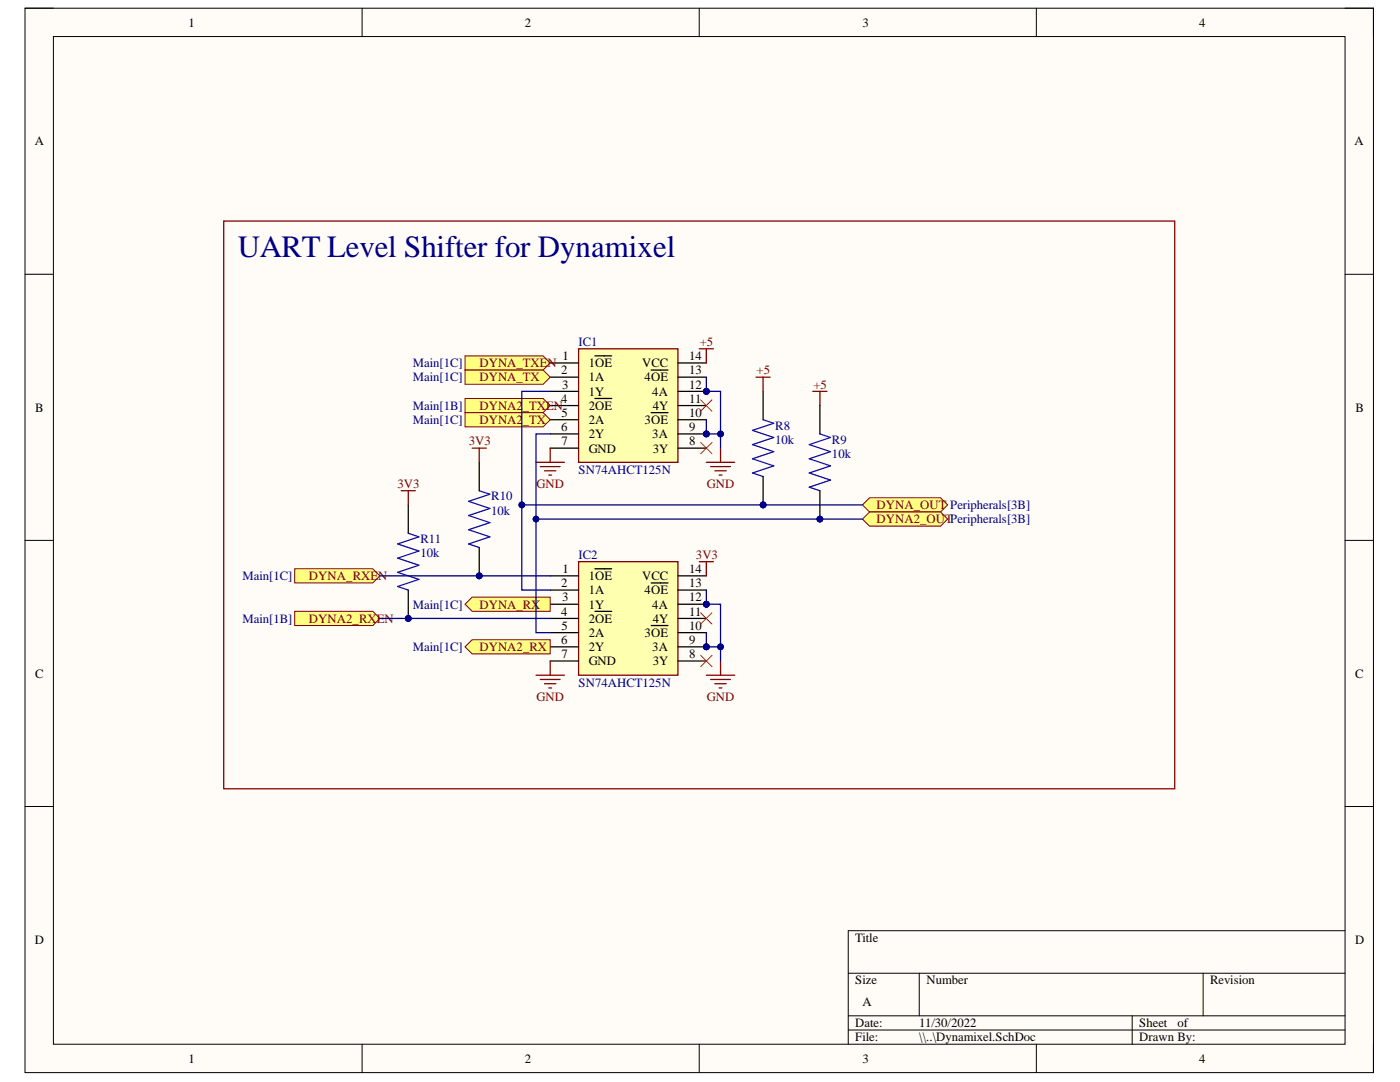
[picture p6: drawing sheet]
<svg xmlns="http://www.w3.org/2000/svg" width="279mm" height="216mm" viewBox="0 0 279 216" stroke-linecap="round" stroke-linejoin="round" font-family="sans-serif">
<defs><g id="words">
<text font-size="6.2" fill="#000080" x="47.5" y="51.2">UART Level Shifter for Dynamixel</text>
<g font-size="2.5">
<text x="37.6" y="5.3">1</text>
<text x="104.7" y="5.3">2</text>
<text x="172.1" y="5.3">3</text>
<text x="239.3" y="5.3">4</text>
<text x="6.9" y="29">A</text>
<text x="270.3" y="29">A</text>
<text x="112.2" y="71.9">1</text>
<text x="137.5" y="71.9">14</text>
<text x="112" y="74.7">2</text>
<text x="112.2" y="77.5">3</text>
<text x="117.5" y="73.3">1OE</text>
<text x="117.5" y="76.1">1A</text>
<text x="128.1" y="73.3">VCC</text>
<text x="128.7" y="76.1">4OE</text>
<text x="137.5" y="74.7">13</text>
<text x="137.5" y="77.5">12</text>
<text x="7" y="82.1">B</text>
<text x="112" y="80.3">4</text>
<text x="112.1" y="83.2">5</text>
<text x="117.5" y="79">1Y</text>
<text x="117.5" y="81.8">2OE</text>
<text x="130.2" y="79">4A</text>
<text x="130.3" y="81.8">4Y</text>
<text x="137.5" y="80.3">11</text>
<text x="137.5" y="83.2">10</text>
<text x="270.5" y="82.1">B</text>
<text x="112" y="86">6</text>
<text x="112.1" y="88.9">7</text>
<text x="117.5" y="84.6">2A</text>
<text x="117.5" y="87.4">2Y</text>
<text x="128.7" y="84.6">3OE</text>
<text x="130.2" y="87.4">3A</text>
<text x="137.5" y="86">9</text>
<text x="137.5" y="88.9">8</text>
<text x="117.5" y="90.3">GND</text>
<text x="130.3" y="90.3">3Y</text>
<text x="112" y="117.2">2</text>
<text x="112.2" y="120">3</text>
<text x="112.2" y="114.3">1</text>
<text x="117.5" y="115.8">1OE</text>
<text x="117.5" y="118.6">1A</text>
<text x="128.1" y="115.8">VCC</text>
<text x="128.7" y="118.6">4OE</text>
<text x="137.5" y="114.3">14</text>
<text x="137.5" y="117.2">13</text>
<text x="137.5" y="120">12</text>
<text x="112" y="122.9">4</text>
<text x="112.1" y="125.7">5</text>
<text x="117.5" y="121.4">1Y</text>
<text x="117.5" y="124.2">2OE</text>
<text x="130.2" y="121.4">4A</text>
<text x="130.3" y="124.2">4Y</text>
<text x="137.5" y="122.9">11</text>
<text x="137.5" y="125.7">10</text>
<text x="112" y="128.5">6</text>
<text x="112.1" y="131.3">7</text>
<text x="117.5" y="127.1">2A</text>
<text x="117.5" y="129.9">2Y</text>
<text x="128.7" y="127.1">3OE</text>
<text x="130.2" y="129.9">3A</text>
<text x="137.5" y="128.5">9</text>
<text x="137.5" y="131.3">8</text>
<text x="7" y="135.2">C</text>
<text x="117.5" y="132.8">GND</text>
<text x="130.3" y="132.8">3Y</text>
<text x="270.4" y="135.2">C</text>
<text x="6.9" y="188.3">D</text>
<text x="170.7" y="188">Title</text>
<text x="270.4" y="188.3">D</text>
<text x="170.7" y="196.4">Size</text>
<text x="184.9" y="196.4">Number</text>
<text x="241.5" y="196.4">Revision</text>
<text x="172.1" y="200.8">A</text>
<text x="170.7" y="205">Date:</text>
<text x="170.7" y="207.8">File:</text>
<text x="183.5" y="205">11/30/2022</text>
<text x="183.5" y="207.8">\\..\Dynamixel.SchDoc</text>
<text x="227.4" y="205">Sheet</text>
<text x="227.4" y="207.8">Drawn By:</text>
<text x="235" y="205">of</text>
<text x="37.6" y="212.1">1</text>
<text x="104.7" y="212.1">2</text>
<text x="172.1" y="212.1">3</text>
<text x="239.3" y="212.1">4</text>
</g>
<g font-size="2.5" fill="#000080">
<text x="115.5" y="69">IC1</text>
<text x="82.4" y="73.3">Main[1C]</text>
<text x="82.4" y="76.1">Main[1C]</text>
<text x="82.4" y="81.8">Main[1B]</text>
<text x="82.4" y="84.6">Main[1C]</text>
<text x="154.7" y="85.7">R8</text>
<text x="154.7" y="88.5">10k</text>
<text x="166" y="88.5">R9</text>
<text x="115.5" y="94.5">SN74AHCT125N</text>
<text x="166" y="91.4">10k</text>
<text x="98" y="99.9">R10</text>
<text x="98" y="102.7">10k</text>
<text x="83.9" y="108.4">R11</text>
<text x="83.9" y="111.2">10k</text>
<text x="115.5" y="111.5">IC2</text>
<text x="48.4" y="115.8">Main[1C]</text>
<text x="48.4" y="124.2">Main[1B]</text>
<text x="82.4" y="121.4">Main[1C]</text>
<text x="82.4" y="129.9">Main[1C]</text>
<text x="115.5" y="137">SN74AHCT125N</text>
</g>
<g font-size="2.5" fill="#800000">
<text x="139.7" y="69">+5</text>
<text x="95.7" y="73.3">DYNA_TXEN</text>
<text x="95.7" y="76.1">DYNA_TX</text>
<text x="151" y="74.7">+5</text>
<text x="162.3" y="77.5">+5</text>
<text x="95.7" y="81.8">DYNA2_TXEN</text>
<text x="93.6" y="88.9">3V3</text>
<text x="95.7" y="84.6">DYNA2_TX</text>
<text x="79.3" y="97.3">3V3</text>
<text x="107.1" y="97.3">GND</text>
<text x="141.1" y="97.3">GND</text>
<text x="174.9" y="101.6">DYNA_OUT Peripherals[3B]</text>
<text x="174.9" y="104.4">DYNA2_OUTPeripherals[3B]</text>
<text x="138.9" y="111.5">3V3</text>
<text x="61.7" y="115.8">DYNA_RXEN</text>
<text x="61.7" y="124.2">DYNA2_RXEN</text>
<text x="95.7" y="121.4">DYNA_RX</text>
<text x="95.7" y="129.9">DYNA2_RX</text>
<text x="107.1" y="139.9">GND</text>
<text x="141.1" y="139.9">GND</text>
</g>
</g></defs>
<path d="M5 1.6h269.1v212.4h-269.1z" fill-rule="evenodd" fill="#fffcf8"/>
<path d="M5 1.6h269.1v212.4h-269.1z" fill="none" stroke="#000" stroke-width=".2"/>
<path d="M10.7 7.3h257.7v201.1h-257.7z" fill-rule="evenodd" fill="#fffcf8"/>
<g fill="none" stroke="#000" stroke-width=".2">
<path d="M5 1.6h5.7M10.7 7.3h257.7v201.1h-257.7zM72.3 1.6v5.7M139.5 1.6v5.7M206.8 1.6v5.7M268.4 1.6h5.7v5.7M5 54.7h5.7M268.4 54.7h5.7M5 107.8h5.7M268.4 107.8h5.7M5 160.9h5.7M268.4 160.9h5.7"/>
<path d="M169.3 194.2h99.1M183.5 194.2v8.5M240.1 194.2v8.5M268.4 185.7h-99.1v22.7M72.3 208.4v5.6M139.5 208.4v5.6M169.3 202.7h99.1M169.3 205.5h99.1M206.8 208.4v5.6M226 202.7v5.7M274.1 208.4v5.6"/>
</g>
<circle cx="141" cy="78.1" r=".57" fill="#000080"/>
<circle cx="141" cy="78.1" r=".57" fill="none" stroke="#000080" stroke-width=".2"/>
<circle cx="141" cy="86.6" r=".57" fill="#000080"/>
<circle cx="141" cy="86.6" r=".57" fill="none" stroke="#000080" stroke-width=".2"/>
<path d="M115.5 69.6h19.8v22.7h-19.8z" fill-rule="evenodd" fill="#ffffb0"/>
<path d="M115.5 69.6h19.8v22.7h-19.8z" fill="none" stroke="#800000" stroke-width=".25"/>
<g fill="none" stroke="#000" stroke-width=".25">
<path d="M109.8 72.4h5.7M109.8 75.3h5.7M109.8 78.1h5.7M118.7 71h3.4M118.7 79.5h3.4M130 73.8h3.3M135.3 72.4h5.7M135.3 75.3h5.7M135.3 78.1h5.7M109.8 80.9h5.7M109.8 83.8h5.7M109.8 86.6h5.7"/>
<path d="M109.8 89.4h5.7"/>
</g>
<circle cx="141" cy="78.1" r=".57" fill="#000080"/>
<circle cx="141" cy="78.1" r=".57" fill="none" stroke="#000080" stroke-width=".2"/>
<path d="M130 82.3h3.3M135.3 80.9h5.7M135.3 83.8h5.7M135.3 86.6h5.7" fill="none" stroke="#000" stroke-width=".25"/>
<circle cx="141" cy="86.6" r=".57" fill="#000080"/>
<circle cx="141" cy="86.6" r=".57" fill="none" stroke="#000080" stroke-width=".2"/>
<path d="M135.3 89.4h5.7" fill="none" stroke="#000" stroke-width=".25"/>
<path d="M44.7 44.1h189.7v113.3h-189.7z" fill="none" stroke="#800000" stroke-width=".25"/>
<circle cx="141" cy="120.6" r=".57" fill="#000080"/>
<circle cx="141" cy="120.6" r=".57" fill="none" stroke="#000080" stroke-width=".2"/>
<circle cx="141" cy="129.1" r=".57" fill="#000080"/>
<circle cx="141" cy="129.1" r=".57" fill="none" stroke="#000080" stroke-width=".2"/>
<path d="M115.5 112.1h19.8v22.6h-19.8z" fill-rule="evenodd" fill="#ffffb0"/>
<path d="M115.5 112.1h19.8v22.6h-19.8z" fill="none" stroke="#800000" stroke-width=".25"/>
<g fill="none" stroke="#000" stroke-width=".25">
<path d="M109.8 114.9h5.7M109.8 117.7h5.7M118.7 113.5h3.4M130 116.3h3.3M135.3 114.9h5.7M135.3 117.7h5.7M109.8 120.6h5.7M109.8 123.4h5.7M109.8 126.2h5.7M109.8 129.1h5.7M109.8 131.9h5.7M118.7 122h3.4"/>
<path d="M135.3 120.6h5.7"/>
</g>
<circle cx="141" cy="120.6" r=".57" fill="#000080"/>
<circle cx="141" cy="120.6" r=".57" fill="none" stroke="#000080" stroke-width=".2"/>
<path d="M130 124.8h3.3M135.3 123.4h5.7M135.3 126.2h5.7M135.3 129.1h5.7" fill="none" stroke="#000" stroke-width=".25"/>
<circle cx="141" cy="129.1" r=".57" fill="#000080"/>
<circle cx="141" cy="129.1" r=".57" fill="none" stroke="#000080" stroke-width=".2"/>
<path d="M135.3 131.9h5.7" fill="none" stroke="#000" stroke-width=".25"/>
<g fill="none" stroke="#800000" stroke-width=".25">
<path d="M139.5 69.6h2.9M141 69.6v2.8M107 92.3h5.6M107.8 93.1h4M108.7 93.9h2.2M109.5 94.8h.6M109.8 89.4v2.9M139.5 112.1h2.9M141 112.1v2.8M107 134.7h5.6M107.8 135.6h4M108.7 136.4h2.2"/>
<path d="M109.5 137.3h.6M109.8 131.9v2.8"/>
</g>
<path d="M92.8 71h15.6l1.4 1.4-1.4 1.4h-15.6z" fill-rule="evenodd" fill="#ffff80"/>
<path d="M92.8 71h15.6l1.4 1.4-1.4 1.4h-15.6z" fill="none" stroke="#800000" stroke-width=".2"/>
<path d="M92.8 73.8h15.6l1.4 1.5-1.4 1.4h-15.6z" fill-rule="evenodd" fill="#ffff80"/>
<path d="M92.8 73.8h15.6l1.4 1.5-1.4 1.4h-15.6z" fill="none" stroke="#800000" stroke-width=".2"/>
<circle cx="152.3" cy="100.7" r=".57" fill="#000080"/>
<circle cx="152.3" cy="100.7" r=".57" fill="none" stroke="#000080" stroke-width=".2"/>
<path d="M152.3 83.8l2.1 .7-4.2 1.4 4.2 1.4-4.2 1.4 4.2 1.4-4.2 1.4 4.2 1.5-4.2 1.4 2.1 .7" fill="none" stroke="#00f" stroke-width=".25"/>
<path d="M152.3 95.1v5.6" fill="none" stroke="#000" stroke-width=".25"/>
<circle cx="152.3" cy="100.7" r=".57" fill="#000080"/>
<circle cx="152.3" cy="100.7" r=".57" fill="none" stroke="#000080" stroke-width=".2"/>
<path d="M152.3 78.1v5.7" fill="none" stroke="#000" stroke-width=".25"/>
<path d="M150.9 75.3h2.8M152.3 75.3v2.8" fill="none" stroke="#800000" stroke-width=".25"/>
<path d="M58.8 113.5h15.6l1.4 1.4-1.4 1.4h-15.6z" fill-rule="evenodd" fill="#ffff80"/>
<path d="M58.8 113.5h15.6l1.4 1.4-1.4 1.4h-15.6z" fill="none" stroke="#800000" stroke-width=".2"/>
<path d="M92.8 120.6l1.4-1.4h15.6v2.8h-15.6z" fill-rule="evenodd" fill="#ffff80"/>
<path d="M92.8 120.6l1.4-1.4h15.6v2.8h-15.6z" fill="none" stroke="#800000" stroke-width=".2"/>
<path d="M172.1 100.7l1.4-1.4h14.2l1.4 1.4-1.4 1.5h-14.2z" fill-rule="evenodd" fill="#ffff80"/>
<path d="M172.1 100.7l1.4-1.4h14.2l1.4 1.4-1.4 1.5h-14.2z" fill="none" stroke="#800000" stroke-width=".2"/>
<circle cx="95.6" cy="114.9" r=".57" fill="#000080"/>
<circle cx="95.6" cy="114.9" r=".57" fill="none" stroke="#000080" stroke-width=".2"/>
<path d="M95.6 97.9l2.2 .7-4.3 1.4 4.3 1.5-4.3 1.4 4.3 1.4-4.3 1.4 4.3 1.4-4.3 1.4 2.1 .7" fill="none" stroke="#00f" stroke-width=".25"/>
<path d="M95.6 109.2v5.7" fill="none" stroke="#000" stroke-width=".25"/>
<circle cx="95.6" cy="114.9" r=".57" fill="#000080"/>
<circle cx="95.6" cy="114.9" r=".57" fill="none" stroke="#000080" stroke-width=".2"/>
<path d="M95.6 92.3v5.6" fill="none" stroke="#000" stroke-width=".25"/>
<path d="M94.2 89.4h2.9M95.6 89.4v2.9M141 92.3h5.6M141.8 93.1h4M142.7 93.9h2.2M143.5 94.8h.6M143.8 89.4v2.9M141 134.7h5.6M141.8 135.6h4M142.7 136.4h2.2M143.5 137.3h.6M143.8 131.9v2.8" fill="none" stroke="#800000" stroke-width=".25"/>
<path d="M92.8 79.5h15.6l1.4 1.4-1.4 1.4h-15.6z" fill-rule="evenodd" fill="#ffff80"/>
<path d="M92.8 79.5h15.6l1.4 1.4-1.4 1.4h-15.6z" fill="none" stroke="#800000" stroke-width=".2"/>
<path d="M92.8 82.3h15.6l1.4 1.5-1.4 1.4h-15.6z" fill-rule="evenodd" fill="#ffff80"/>
<path d="M92.8 82.3h15.6l1.4 1.5-1.4 1.4h-15.6z" fill="none" stroke="#800000" stroke-width=".2"/>
<path d="M162.2 78.1h2.8M163.6 78.1v2.8" fill="none" stroke="#800000" stroke-width=".25"/>
<circle cx="163.6" cy="103.6" r=".57" fill="#000080"/>
<circle cx="163.6" cy="103.6" r=".57" fill="none" stroke="#000080" stroke-width=".2"/>
<path d="M163.6 86.6l2.1 .7-4.2 1.4 4.2 1.4-4.2 1.4 4.2 1.5-4.2 1.4 4.2 1.4-4.2 1.4 2.1 .7" fill="none" stroke="#00f" stroke-width=".25"/>
<path d="M163.6 97.9v5.7" fill="none" stroke="#000" stroke-width=".25"/>
<circle cx="163.6" cy="103.6" r=".57" fill="#000080"/>
<circle cx="163.6" cy="103.6" r=".57" fill="none" stroke="#000080" stroke-width=".2"/>
<path d="M163.6 80.9v5.7" fill="none" stroke="#000" stroke-width=".25"/>
<path d="M172.1 103.6l1.4-1.4h14.2l1.4 1.4-1.4 1.4h-14.2z" fill-rule="evenodd" fill="#ffff80"/>
<path d="M172.1 103.6l1.4-1.4h14.2l1.4 1.4-1.4 1.4h-14.2z" fill="none" stroke="#800000" stroke-width=".2"/>
<path d="M92.8 129.1l1.4-1.4h15.6v2.8h-15.6z" fill-rule="evenodd" fill="#ffff80"/>
<path d="M92.8 129.1l1.4-1.4h15.6v2.8h-15.6z" fill="none" stroke="#800000" stroke-width=".2"/>
<path d="M58.8 122h15.6l1.4 1.4-1.4 1.4h-15.6z" fill-rule="evenodd" fill="#ffff80"/>
<path d="M58.8 122h15.6l1.4 1.4-1.4 1.4h-15.6z" fill="none" stroke="#800000" stroke-width=".2"/>
<circle cx="81.5" cy="123.4" r=".57" fill="#000080"/>
<circle cx="81.5" cy="123.4" r=".57" fill="none" stroke="#000080" stroke-width=".2"/>
<path d="M81.5 106.4l2.1 .7-4.2 1.4 4.2 1.5-4.2 1.4 4.2 1.4-4.2 1.4 4.2 1.4-4.2 1.4 2.1 .7" fill="none" stroke="#00f" stroke-width=".25"/>
<path d="M81.5 117.7v5.7" fill="none" stroke="#000" stroke-width=".25"/>
<circle cx="81.5" cy="123.4" r=".57" fill="#000080"/>
<circle cx="81.5" cy="123.4" r=".57" fill="none" stroke="#000080" stroke-width=".2"/>
<path d="M81.5 100.7v5.7" fill="none" stroke="#000" stroke-width=".25"/>
<path d="M80.1 97.9h2.8M81.5 97.9v2.8" fill="none" stroke="#800000" stroke-width=".25"/>
<path d="M109.8 78.1h-5.7v22.6h48.2" fill="none" stroke="#000080" stroke-width=".25"/>
<circle cx="104.1" cy="100.7" r=".57" fill="#000080"/>
<circle cx="104.1" cy="100.7" r=".57" fill="none" stroke="#000080" stroke-width=".2"/>
<circle cx="152.3" cy="100.7" r=".57" fill="#000080"/>
<circle cx="152.3" cy="100.7" r=".57" fill="none" stroke="#000080" stroke-width=".2"/>
<path d="M152.3 100.7h19.8" fill="none" stroke="#000080" stroke-width=".25"/>
<circle cx="152.3" cy="100.7" r=".57" fill="#000080"/>
<circle cx="152.3" cy="100.7" r=".57" fill="none" stroke="#000080" stroke-width=".2"/>
<path d="M104.1 100.7v17h5.7" fill="none" stroke="#000080" stroke-width=".25"/>
<circle cx="104.1" cy="100.7" r=".57" fill="#000080"/>
<circle cx="104.1" cy="100.7" r=".57" fill="none" stroke="#000080" stroke-width=".2"/>
<path d="M75.8 114.9h34" fill="none" stroke="#000080" stroke-width=".25"/>
<circle cx="95.6" cy="114.9" r=".57" fill="#000080"/>
<circle cx="95.6" cy="114.9" r=".57" fill="none" stroke="#000080" stroke-width=".2"/>
<path d="M141 75.3v2.8" fill="none" stroke="#000080" stroke-width=".25"/>
<circle cx="141" cy="78.1" r=".57" fill="#000080"/>
<circle cx="141" cy="78.1" r=".57" fill="none" stroke="#000080" stroke-width=".2"/>
<path d="M141 83.8v2.8" fill="none" stroke="#000080" stroke-width=".25"/>
<circle cx="141" cy="86.6" r=".57" fill="#000080"/>
<circle cx="141" cy="86.6" r=".57" fill="none" stroke="#000080" stroke-width=".2"/>
<path d="M141 78.1h2.8v8.5h-2.8" fill="none" stroke="#000080" stroke-width=".25"/>
<circle cx="141" cy="78.1" r=".57" fill="#000080"/>
<circle cx="141" cy="78.1" r=".57" fill="none" stroke="#000080" stroke-width=".2"/>
<circle cx="143.8" cy="86.6" r=".57" fill="#000080"/>
<circle cx="143.8" cy="86.6" r=".57" fill="none" stroke="#000080" stroke-width=".2"/>
<circle cx="141" cy="86.6" r=".57" fill="#000080"/>
<circle cx="141" cy="86.6" r=".57" fill="none" stroke="#000080" stroke-width=".2"/>
<path d="M143.8 86.6v2.8" fill="none" stroke="#000080" stroke-width=".25"/>
<circle cx="143.8" cy="86.6" r=".57" fill="#000080"/>
<circle cx="143.8" cy="86.6" r=".57" fill="none" stroke="#000080" stroke-width=".2"/>
<path d="M141 117.7v2.9" fill="none" stroke="#000080" stroke-width=".25"/>
<circle cx="141" cy="120.6" r=".57" fill="#000080"/>
<circle cx="141" cy="120.6" r=".57" fill="none" stroke="#000080" stroke-width=".2"/>
<path d="M141 126.2v2.9" fill="none" stroke="#000080" stroke-width=".25"/>
<circle cx="141" cy="129.1" r=".57" fill="#000080"/>
<circle cx="141" cy="129.1" r=".57" fill="none" stroke="#000080" stroke-width=".2"/>
<path d="M141 120.6h2.8v8.5h-2.8" fill="none" stroke="#000080" stroke-width=".25"/>
<circle cx="141" cy="120.6" r=".57" fill="#000080"/>
<circle cx="141" cy="120.6" r=".57" fill="none" stroke="#000080" stroke-width=".2"/>
<circle cx="143.8" cy="129.1" r=".57" fill="#000080"/>
<circle cx="143.8" cy="129.1" r=".57" fill="none" stroke="#000080" stroke-width=".2"/>
<circle cx="141" cy="129.1" r=".57" fill="#000080"/>
<circle cx="141" cy="129.1" r=".57" fill="none" stroke="#000080" stroke-width=".2"/>
<path d="M143.8 129.1v2.8" fill="none" stroke="#000080" stroke-width=".25"/>
<circle cx="143.8" cy="129.1" r=".57" fill="#000080"/>
<circle cx="143.8" cy="129.1" r=".57" fill="none" stroke="#000080" stroke-width=".2"/>
<path d="M109.8 86.6h-2.8v17h65.1" fill="none" stroke="#000080" stroke-width=".25"/>
<circle cx="107" cy="103.6" r=".57" fill="#000080"/>
<circle cx="107" cy="103.6" r=".57" fill="none" stroke="#000080" stroke-width=".2"/>
<circle cx="163.6" cy="103.6" r=".57" fill="#000080"/>
<circle cx="163.6" cy="103.6" r=".57" fill="none" stroke="#000080" stroke-width=".2"/>
<path d="M75.8 123.4h34" fill="none" stroke="#000080" stroke-width=".25"/>
<circle cx="81.5" cy="123.4" r=".57" fill="#000080"/>
<circle cx="81.5" cy="123.4" r=".57" fill="none" stroke="#000080" stroke-width=".2"/>
<path d="M107 103.6v22.6h2.8" fill="none" stroke="#000080" stroke-width=".25"/>
<circle cx="107" cy="103.6" r=".57" fill="#000080"/>
<circle cx="107" cy="103.6" r=".57" fill="none" stroke="#000080" stroke-width=".2"/>
<path d="M139.8 79.8l2.3 2.3M142.1 79.8l-2.3 2.3M139.8 88.3l2.3 2.3M142.1 88.3l-2.3 2.3M139.8 122.3l2.3 2.2M139.8 130.8l2.3 2.2M142.1 122.3l-2.3 2.2M142.1 130.8l-2.3 2.2" fill="none" stroke="#f00" stroke-width=".2"/>
<use href="#words"/>
</svg>
